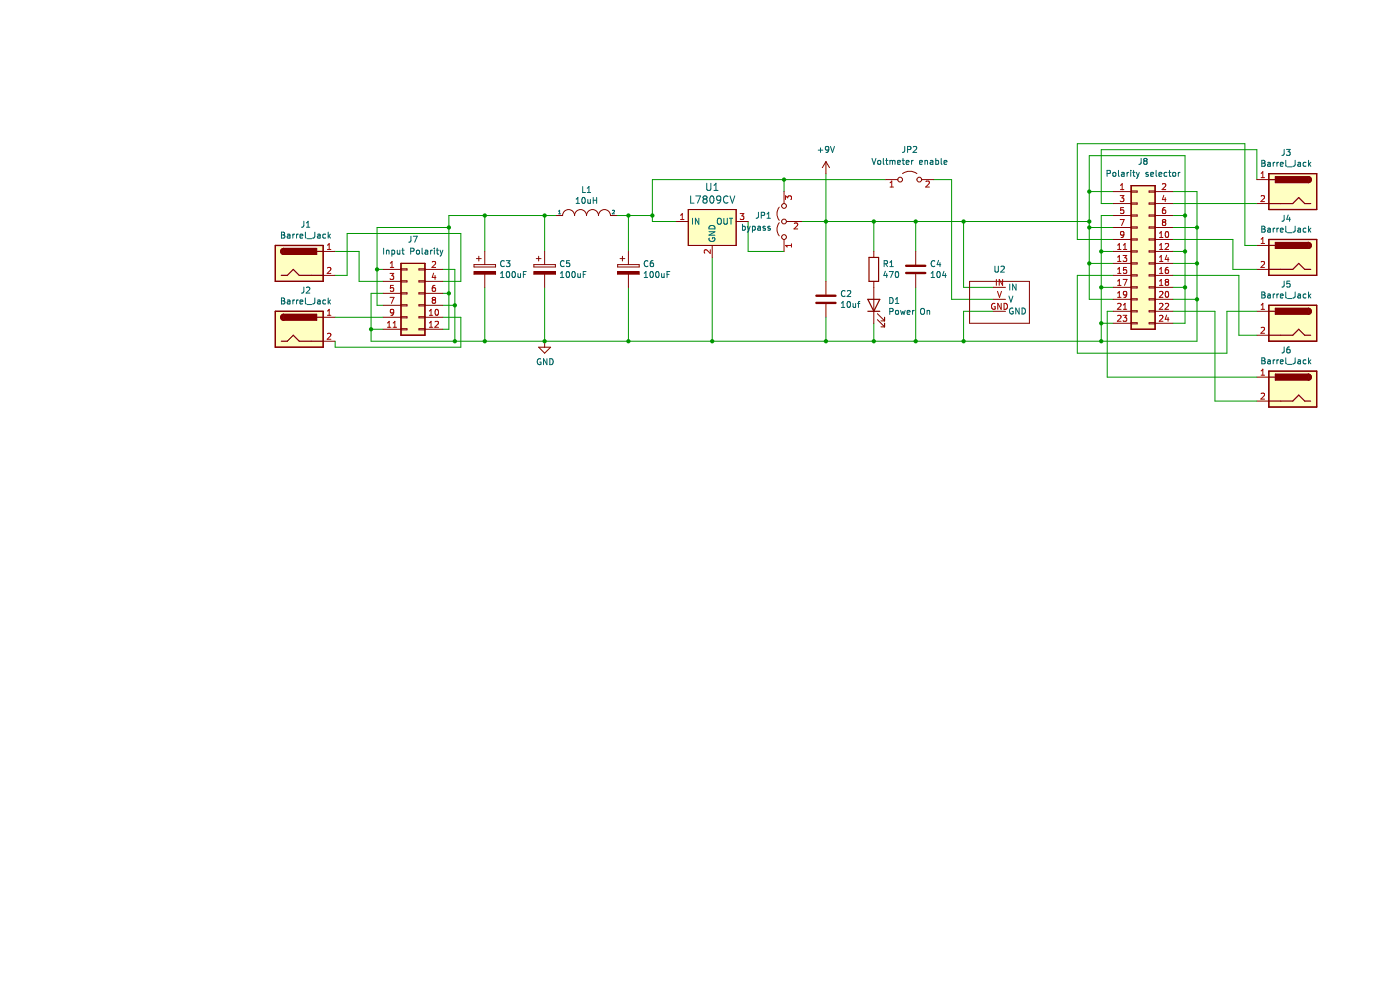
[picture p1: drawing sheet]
<svg xmlns="http://www.w3.org/2000/svg" width="297mm" height="210mm" viewBox="0 0 297 210" stroke-linecap="round" stroke-linejoin="round" font-family="sans-serif">
<path d="M58.4 66h10.2v7.7h-10.2z" fill-rule="evenodd" fill="#ffffc2"/>
<path d="M58.4 66h10.2v7.7h-10.2z" fill="none" stroke="#840000" stroke-width=".25"/>
<path d="M85.1 55.9h5v15.2h-5z" fill-rule="evenodd" fill="#ffffc2"/>
<path d="M85.1 55.9h5v15.2h-5z" fill="none" stroke="#840000" stroke-width=".25"/>
<path d="M58.4 52.1h10.2v7.6h-10.2z" fill-rule="evenodd" fill="#ffffc2"/>
<path d="M58.4 52.1h10.2v7.6h-10.2z" fill="none" stroke="#840000" stroke-width=".25"/>
<path d="M146 44.4h10.2v7.7h-10.2z" fill-rule="evenodd" fill="#ffffc2"/>
<path d="M146 44.4h10.2v7.7h-10.2z" fill="none" stroke="#840000" stroke-width=".21"/>
<path d="M269.2 36.8h10.1v7.6h-10.1z" fill-rule="evenodd" fill="#ffffc2"/>
<path d="M269.2 36.8h10.1v7.6h-10.1z" fill="none" stroke="#840000" stroke-width=".25"/>
<path d="M269.2 50.8h10.1v7.6h-10.1z" fill-rule="evenodd" fill="#ffffc2"/>
<path d="M269.2 50.8h10.1v7.6h-10.1z" fill="none" stroke="#840000" stroke-width=".25"/>
<path d="M240 39.4h5v30.4h-5z" fill-rule="evenodd" fill="#ffffc2"/>
<path d="M240 39.4h5v30.4h-5z" fill="none" stroke="#840000" stroke-width=".25"/>
<path d="M269.2 64.8h10.1v7.6h-10.1z" fill-rule="evenodd" fill="#ffffc2"/>
<path d="M269.2 64.8h10.1v7.6h-10.1z" fill="none" stroke="#840000" stroke-width=".25"/>
<path d="M269.2 78.7h10.1v7.6h-10.1z" fill-rule="evenodd" fill="#ffffc2"/>
<path d="M58.4 66h10.2v7.7h-10.2zM60.2 66.7a.63 .63 0 0 0-.6 .6 .63 .63 0 0 0 .6 .6M269.2 78.7h10.1v7.6h-10.1z" fill="none" stroke="#840000" stroke-width=".25"/>
<g fill="none" stroke="#009600" stroke-width=".21">
<path d="M166.3 38.1v2.5M175.2 36.8v22.9M187.9 38.1h-49.5v8.9h5.1M198.1 38.1h3.8v25.4h8.9M266.6 38.1v-6.3h-33v11.4h2.6M71.1 53.3h5.1v6.4h5.1M71.1 58.4h2.5v-8.9h24.2v10.2h-3.8M80 57.1h1.3M94 57.1h2.5v15.3M95.2 48.3h-15.2v16.5h1.3M102.8 45.7v7.6M115.5 45.7v7.6"/>
<path d="M118.1 45.7h-22.9v24.1h-1.2M130.8 45.7h7.6M133.3 45.7v7.6M151.1 54.6v17.8M158.7 47v6.3h7.6M170.1 47h61M185.4 47v6.3M194.3 47v6.3M204.4 47v14h6.4M231.1 48.3h5.1M231.1 40.6h5.1M231.1 55.9h5.1"/>
<path d="M233.6 53.3h2.6M236.2 58.4h-7.7v16.5h31.8v-8.9h6.3M236.2 45.7h-2.6v26.7M236.2 50.8h-7.7v-20.3h35.6v21.6h2.5M248.9 50.8h12.7v6.3h5M248.9 40.6h5v31.8h-175.2v-10.2h2.6M248.9 48.3h5M248.9 53.3h2.5M248.9 58.4h13.9v12.7h3.8M248.9 43.2h17.7M248.9 45.7h2.5M248.9 55.9h5"/>
<path d="M71.1 67.3h10.2M78.7 69.8h2.6M94 67.3h3.8v6.4h-26.7v-1.3M94 64.8h2.5M94 62.2h1.2M102.8 61v11.4M115.5 61v11.4M133.3 61v11.4M175.2 67.3v5.1M185.4 68.6v3.8M194.3 61v11.4M210.8 66h-6.4v6.4"/>
<path d="M233.6 68.6h2.6M233.6 61h2.6M236.2 63.5h-5.1v-30.5h20.3v35.6h-2.5M236.2 66h-1.3v14h31.7M248.9 66h8.8v19.1h8.9M248.9 61h2.5M248.9 63.5h5"/>
</g>
<path d="M59.7 66.9l.5-.2v1.2a.63 .63 0 0 1-.6-.4 .63 .63 0 0 1 .1-.6z" fill-rule="evenodd" fill="#840000"/>
<path d="M59.7 72.4h1.2l1.3-1.3 1.3 1.3h5.1M60.2 66.7a.63 .63 0 0 0-.6 .6 .63 .63 0 0 0 .6 .6M67.3 67.3h1.3" fill="none" stroke="#840000" stroke-width=".25"/>
<path d="M60.2 66.7h7v1.2h-7z" fill-rule="evenodd" fill="#840000"/>
<path d="M58.4 52.1h10.2v7.6h-10.2zM60.2 52.7a.63 .63 0 0 0-.6 .6 .63 .63 0 0 0 .6 .7M85.1 55.9h5v15.2h-5zM60.2 66.7h7v1.2h-7z" fill="none" stroke="#840000" stroke-width=".25"/>
<g fill="none" stroke="#840000" stroke-width=".21">
<path d="M81.3 57.1h3.8M81.3 59.7h3.8M85.1 57h1.2v.3h-1.2zM85.1 59.6h1.2v.2h-1.2zM88.9 59.6h1.2v.2h-1.2zM88.9 57h1.2v.3h-1.2zM90.1 57.1h3.9M90.1 59.7h3.9M68.6 67.3h2.5M68.6 72.4h2.5M81.3 67.3h3.8M81.3 69.8h3.8"/>
<path d="M81.3 62.2h3.8M81.3 64.8h3.8M85.1 62.1h1.2v.3h-1.2zM85.1 64.6h1.2v.3h-1.2zM85.1 67.2h1.2v.2h-1.2zM85.1 69.7h1.2v.3h-1.2zM88.9 69.7h1.2v.3h-1.2zM88.9 67.2h1.2v.2h-1.2zM88.9 64.6h1.2v.3h-1.2zM88.9 62.1h1.2v.3h-1.2zM90.1 67.3h3.9M90.1 69.8h3.9"/>
<path d="M90.1 62.2h3.9M90.1 64.8h3.9"/>
</g>
<g fill="none" stroke="#a90000" stroke-width=".21">
<path d="M82.7 58h.8l-.4 .5 .4 .1v.5l-.2 .2-.6-.2M82.8 56.7h.7M82.8 55.8l.4-.3v1.2M91.7 55.6l.5-.1 .2 .3-.8 .9h.8M92 57.9l-.3 .9h.8M92.3 58.4v.9M69.5 66.9h.7M69.5 66l.3-.4v1.3M69.5 70.8l.5-.1 .2 .4-.8 .9h.8M82.2 69.4h.7M82.2 68.5l.4-.3v1.2M82.7 63.1h.9l-.6 1.2"/>
<path d="M83.4 69.4h.7M83.4 68.5l.4-.3v1.2M83.5 60.5h-.6l-.1 .6h.6l.1 .6-.2 .1-.5-.1M83.5 66.2l-.2 .2-.4-.1v-.6l.4-.1 .2 .3v.7l-.2 .2-.4 .1M91.1 66.9h.7M91.1 66l.3-.4v1.3M91.1 68.5l.3-.3v1.2M91.1 69.4h.7M91.9 63.6l-.2 .3v.3l.2 .1h.4l.1-.2v-.2l-.2-.3M91.9 63.6l-.2-.2 .2-.3h.3l.2 .2-.2 .3M91.9 63.6h.3M92.3 68.3l.5-.1 .2 .3-.8 .9h.8"/>
<path d="M92.3 60.5l-.4 .1-.2 .2v.8l.2 .2 .5-.1-.1-.6-.4-.1-.2 .3M92.4 65.7l.2-.1a.68 .68 0 0 1 .4 .7 .68 .68 0 0 1-.4 .6l-.3-.5z"/>
</g>
<g fill="none" stroke="#006464" stroke-width=".21">
<path d="M81.4 52.6v1.3M82 53.1v.8M82 53.2l.5-.1v.8M83.1 53.1h.4l.2 .2-.1 .6h-.5M83.1 53.1v1.2M84.3 53.1v.8l.5-.1M84.8 53.1v.8M85.2 53.1h.5M85.4 52.6v1.1l.3 .2M87.1 53.3h.6l.1-.5-.7-.2v1.3M87.2 50.1l-.1 1.1-.4 .2M87.7 50.1h.8l-.5 1.3"/>
<path d="M88.4 53.2l.2-.1 .3 .1v.7l-.5-.1zM89.5 52.6v1.1l.2 .2M90.2 53.1h.5l.1 .8M90.8 53.4l-.7 .2 .2 .3h.5M91.4 53.1v.8M91.7 53.1l-.3 .2M92.1 52.6v.2M92.1 53.1v.8M92.6 53.1h.4M92.7 52.6v1.1l.3 .2M93.4 53.1l.3 .8M93.7 53.9l-.3 .4"/>
<path d="M94 53.1l-.3 .8M59.7 63.2h.4l.3 .3-.3 .3 .3 .1v.3l-.2 .3h-.5zM59.7 63.8h.4M61 63.7h.5v.8M61.5 63.9l-.6 .3 .2 .3 .4-.1M62.1 63.6v.9M62.5 63.6l-.4 .3M62.9 63.6v.9M63.3 63.6l-.4 .3M63.6 64.1l.6-.2v-.2l-.4-.1-.2 .2 .1 .6h.5M64.5 60.9l-.1 1.1-.4 .2M64.8 63.2v1.1l.2 .2"/>
<path d="M65 61l.5-.1 .2 .4-.8 .9h.8M65.2 64.6h.9M66.8 63.2l-.1 1.1-.4 .2M67.4 63.7h.5v.8M67.9 63.9l-.6 .3 .2 .3 .4-.1M69.1 63.7l-.4-.1-.2 .3 .1 .5h.5M69.6 63.2v1.3M69.7 64l.4 .5M70.1 63.6l-.5 .5"/>
</g>
<path d="M59.7 52.9l.5-.2v1.3a.63 .63 0 0 1-.6-.4 .63 .63 0 0 1 .1-.7z" fill-rule="evenodd" fill="#840000"/>
<path d="M59.7 58.4h1.2l1.3-1.3 1.3 1.3h5.1M60.2 52.7a.63 .63 0 0 0-.6 .6 .63 .63 0 0 0 .6 .7M67.3 53.3h1.3" fill="none" stroke="#840000" stroke-width=".25"/>
<path d="M60.2 52.7h7v1.3h-7z" fill-rule="evenodd" fill="#840000"/>
<path d="M60.2 52.7h7v1.3h-7z" fill="none" stroke="#840000" stroke-width=".25"/>
<g fill="none" stroke="#840000" stroke-width=".21">
<path d="M175.2 34.3v2.5M175.2 34.3l-.7 1.3M175.2 34.3l.8 1.3M68.6 53.3h2.5M68.6 58.4h2.5M131 56.1h4.6v.5h-4.6zM131.5 54.9h1.1M132 54.4v1M143.5 47h2.5M146 44.4h10.2v7.7h-10.2zM151.1 52.1v2.5M156.2 47h2.5"/>
<path d="M165.3 47.2a2.26 2.26 0 0 0 0 2.8M165.3 43.9a2.26 2.26 0 0 0 0 2.8M166.3 40.6v2.6M166.3 50.8v2.5M166.8 47h3.3M175.2 59.7v2.8M175.2 64.5v2.8"/>
<circle cx="166.3" cy="47" r=".51"/>
<circle cx="166.3" cy="50.3" r=".51"/>
<circle cx="166.3" cy="43.7" r=".51"/>
</g>
<path d="M69.5 52.9h.7M69.5 52l.3-.4v1.3M69.5 56.8l.5-.1 .2 .4-.8 .9h.8M144.4 46.6h.7M144.4 45.7l.3-.4v1.3M150.7 53v.8l-.9-.8-.4 .2 .1 .5M157 45.3h.8l-.4 .5 .3 .1v.5l-.1 .2-.6-.2M166.6 42.3v-.8l.5 .5 .1-.4h.6l.1 .2-.1 .5M167.9 51.7v.7M167.9 52.1h-1.3l.4 .3M168.5 47.4l.5-.1 .2 .4-.8 .9h.8" fill="none" stroke="#a90000" stroke-width=".21"/>
<g fill="none" stroke="#006464" stroke-width=".21">
<path d="M149.9 38.9v1.2l.3 .3 .5-.1 .1-.2v-1.2M151.5 39.3l.4-.4v1.5M173.6 31.8h.9M174.1 31.4v.9M175.8 31.6l-.2 .2h-.4v-.6l.4-.1 .2 .2v.7l-.2 .3h-.4M176.2 31.1l.4 1.2 .4-1.2M59.7 49.2h.4l.3 .3-.3 .3 .3 .2v.3l-.2 .2h-.5zM59.7 49.8h.4M61 49.7h.5v.8M61.5 50l-.6 .2 .2 .3h.4M62.1 49.7v.8M62.5 49.7l-.4 .2"/>
<path d="M62.9 49.7v.8M63.3 49.7l-.4 .2M63.6 50.1l.6-.1v-.3h-.4l-.2 .1 .1 .7h.5M64.5 46.9l-.1 1.1-.4 .2M64.8 49.2v1.1l.2 .2M65 48.2h.7M65 47.3l.4-.4v1.3M65.2 50.6h.9M66.8 49.2l-.1 1.1-.4 .2M67.4 49.7h.5v.8M67.9 50l-.6 .2 .2 .3h.4M69.1 49.7h-.4l-.2 .2 .1 .6h.5"/>
<path d="M69.6 49.2v1.3M69.7 50l.4 .5M70.1 49.7l-.5 .5M146.5 41.6v1.5h.7M146.9 46.3v1.3M147.6 41.6h1l-.6 1.5M148.3 46.3v1.3l-.8-1.3v1.3M149.4 42.2l-.3 .3 .1 .4 .2 .2 .5-.1 .1-.2-.1-.4-.2-.2M149.4 42.2l-.3-.3 .3-.3h.5l.1 .3-.3 .3M149.4 42.2h.3M150.4 49.2h1.3l-1.3 .7h1.3M150.5 50.5a.58 .58 0 0 0 .5 .7 .58 .58 0 0 0 .5-.8h-.4v.3"/>
<path d="M150.6 48a.66 .66 0 0 1 .7-.1 .66 .66 0 0 1 .4 .7h-1.3zM150.7 41.7l.2-.1a.81 .81 0 0 1 .6 .7 .81 .81 0 0 1-.6 .8l-.2-.2-.1-.4zM151.5 40.4h.8M152.2 46.5l.3-.2a.43 .43 0 0 1 .5 .4v.4a.42 .42 0 0 1-.4 .5 .42 .42 0 0 1-.4-.5zM152.9 42.2l-.3 .3h-.3l-.3-.3 .2-.6h.4l.2 .1a1.01 1.01 0 0 1-.3 1.4h-.3M153.6 46.3v1l.2 .3 .4-.1 .1-.2v-1M154.4 41.7a.72 .72 0 0 0-1 .5 .72 .72 0 0 0 .7 .9l.3-.2M154.7 46.3h.7M154.9 41.6l.5 1.5 .5-1.5M155.1 46.3v1.3M157.5 47.6v1.2M157.5 48.1l.4-.1 .2 .2-.1 .6h-.5"/>
<path d="M158.5 48l.3 .8M158.8 48.8l-.3 .5M159.1 48l-.3 .8M159.6 48.1l.4-.1 .2 .2-.1 .6h-.5M159.6 48v1.3M160.8 48.1h.5v.7M160.9 45l-.1 1.1-.4 .2M161.3 48.3l-.6 .2 .2 .3h.4M161.5 45.7l.6-.1 .1-.5-.7-.1v1.3M162.3 48.1l-.3-.1-.1 .2v.2l.4 .1v.3h-.4M162.7 46.3h.7M162.7 45.4l.4-.4v1.3"/>
<path d="M163.4 48.1l-.3-.1-.2 .2 .1 .2 .4 .1v.3h-.5M178.5 65.2h.7M178.5 64.3l.4-.4v1.3M179.3 61.8a.56 .56 0 0 0-.8 .5 .56 .56 0 0 0 .8 .5M179.8 61.8l.4-.2 .3 .4-.8 .9h.8M179.9 64l.1-.1a.68 .68 0 0 1 .4 .7 .68 .68 0 0 1-.4 .6 .84 .84 0 0 1-.1-1.2zM181 64.4v.8l.5-.1M181.5 64.4v.8M181.9 64.4h.5M182.4 63.9l-.3 .2v1.1"/>
</g>
<path d="M173.2 64.3h4M173.2 62.7h4" fill="none" stroke="#840000" stroke-width=".51"/>
<path d="M131 57.7h4.6v.5h-4.6z" fill-rule="evenodd" fill="#840000"/>
<path d="M131 57.7h4.6v.5h-4.6zM133.3 53.3v2.8M133.3 58.2v2.8" fill="none" stroke="#840000" stroke-width=".21"/>
<path d="M136.7 58.9h.7M136.7 58l.3-.4v1.3M137.5 55.4a.56 .56 0 0 0-.8 .5 .56 .56 0 0 0 .8 .5M138 57.7l.2-.1a.68 .68 0 0 1 .4 .6 .68 .68 0 0 1-.4 .7l-.3-.5zM138.5 55.3h-.3l-.2 .3-.1 .7 .3 .3 .4-.2-.1-.6h-.3l-.3 .2M139.2 57.7l.2-.1a.68 .68 0 0 1 .4 .6 .68 .68 0 0 1-.4 .7l-.3-.5zM140.4 58v.8l.5-.1M140.9 58v.9M141.5 58.2h.4M142.1 57.6h-.6v1.3" fill="none" stroke="#006464" stroke-width=".21"/>
<path d="M269.2 36.8h10.1v7.6h-10.1zM277.6 37.5a.63 .63 0 0 1 .6 .6 .63 .63 0 0 1-.6 .6" fill="none" stroke="#840000" stroke-width=".25"/>
<path d="M277.6 37.5a.63 .63 0 0 1 .6 .6 .63 .63 0 0 1-.6 .6z" fill-rule="evenodd" fill="#840000"/>
<path d="M269.2 38.1h1.2M277.6 37.5a.63 .63 0 0 1 .6 .6 .63 .63 0 0 1-.6 .6M269.2 43.2h5l1.3-1.3 1.3 1.3h1.3" fill="none" stroke="#840000" stroke-width=".25"/>
<path d="M270.6 37.5h7v1.2h-7z" fill-rule="evenodd" fill="#840000"/>
<path d="M270.6 37.5h7v1.2h-7zM269.2 50.8h10.1v7.6h-10.1zM277.6 51.4a.63 .63 0 0 1 .6 .7 .63 .63 0 0 1-.6 .6" fill="none" stroke="#840000" stroke-width=".25"/>
<path d="M266.6 38.1h2.6M266.6 43.2h2.6" fill="none" stroke="#840000" stroke-width=".21"/>
<path d="M267.5 37.7h.8M267.5 36.8l.4-.4v1.3M267.5 41.6l.5-.1 .3 .4-.8 .9h.8" fill="none" stroke="#a90000" stroke-width=".21"/>
<g fill="none" stroke="#006464" stroke-width=".21">
<path d="M267.7 34h.4l.2 .2-.2 .4 .2 .1 .1 .3-.2 .3h-.5zM267.7 34.6h.4M269 34.5h.4l.1 .8M269.5 34.7l-.6 .3 .2 .3 .4-.1M270.1 34.4v.9M270.5 34.4l-.4 .3M270.9 34.4v.9M271.3 34.4l-.4 .3M271.6 34.9l.6-.2v-.2l-.4-.1-.2 .2 .1 .6h.5M272.4 31.7v1.1l-.5 .2M272.8 34v1.1l.1 .2M272.9 31.7h.8l-.4 .5 .3 .1v.5l-.1 .2-.6-.2"/>
<path d="M273.1 35.4h1M274.8 34l-.1 1.1-.4 .2M275.4 34.5h.4l.1 .8M275.9 34.7l-.6 .3 .2 .3 .4-.1M277.1 34.5l-.4-.1-.2 .3 .1 .5h.5M277.6 34v1.3M277.7 34.8l.4 .5M278.1 34.4l-.5 .5"/>
</g>
<path d="M277.6 51.4a.63 .63 0 0 1 .6 .7 .63 .63 0 0 1-.6 .6z" fill-rule="evenodd" fill="#840000"/>
<path d="M269.2 52.1h1.2M269.2 57.1h5l1.3-1.2 1.3 1.2h1.3M277.6 51.4a.63 .63 0 0 1 .6 .7 .63 .63 0 0 1-.6 .6" fill="none" stroke="#840000" stroke-width=".25"/>
<path d="M270.6 51.4h7v1.3h-7z" fill-rule="evenodd" fill="#840000"/>
<path d="M240 39.4h5v30.4h-5zM270.6 51.4h7v1.3h-7z" fill="none" stroke="#840000" stroke-width=".25"/>
<g fill="none" stroke="#840000" stroke-width=".21">
<path d="M100.6 56.1h4.5v.5h-4.5zM101.1 54.9h1M101.6 54.4v1M236.2 40.6h3.8M236.2 50.8h3.8M236.2 53.3h3.8M236.2 55.9h3.8M236.2 58.4h3.8M236.2 43.2h3.8M236.2 45.7h3.8M236.2 48.3h3.8M240 40.5h1.2v.3h-1.2z"/>
<path d="M240 43.1h1.2v.2h-1.2zM240 45.6h1.2v.2h-1.2zM240 48.1h1.2v.3h-1.2zM240 50.7h1.2v.2h-1.2zM240 53.2h1.2v.3h-1.2zM240 55.7h1.2v.3h-1.2zM240 58.3h1.2v.2h-1.2zM243.8 58.3h1.2v.2h-1.2zM243.8 55.7h1.2v.3h-1.2zM243.8 53.2h1.2v.3h-1.2zM243.8 50.7h1.2v.2h-1.2zM243.8 48.1h1.2v.3h-1.2z"/>
<path d="M243.8 45.6h1.2v.2h-1.2zM243.8 43.1h1.2v.2h-1.2zM243.8 40.5h1.2v.3h-1.2zM245 40.6h3.9M245 50.8h3.9M245 53.3h3.9M245 55.9h3.9M245 58.4h3.9M245 43.2h3.9M245 45.7h3.9M245 48.3h3.9M266.6 52.1h2.6"/>
<path d="M266.6 57.1h2.6M236.2 61h3.8M236.2 63.5h3.8M236.2 66h3.8M236.2 68.6h3.8M240 60.8h1.2v.3h-1.2zM240 63.4h1.2v.2h-1.2zM240 65.9h1.2v.3h-1.2zM240 68.4h1.2v.3h-1.2zM243.8 68.4h1.2v.3h-1.2zM243.8 65.9h1.2v.3h-1.2zM243.8 63.4h1.2v.2h-1.2z"/>
<path d="M243.8 60.8h1.2v.3h-1.2zM245 61h3.9M245 63.5h3.9M245 66h3.9M245 68.6h3.9"/>
</g>
<g fill="none" stroke="#a90000" stroke-width=".21">
<path d="M237.7 39.3l.4-.3v1.2M246.6 39.1l.5-.1 .2 .3-.8 .9h.8M237.1 55.5h.7M237.1 52.9h.7M237.1 52l.4-.4v1.3M237.1 54.6l.4-.4v1.3M237.1 57.1l.4-.4v1.3M237.1 59.6l.4-.3v1.2M237.1 58h.7M237.6 41.5h.8l-.4 .5 .4 .1v.5l-.2 .2-.6-.2M237.6 46.6h.9l-.6 1.2M237.7 40.2h.7"/>
<path d="M238.2 54.2h.8l-.4 .5 .4 .1v.5l-.2 .2-.6-.2M238.2 59.3h.9l-.6 1.2M238.3 52.9h.7M238.3 52l.4-.4v1.3M238.4 44h-.6l-.1 .6h.6l.1 .6-.2 .1-.5-.1M238.4 49.7l-.2 .2-.4-.1v-.6l.4-.1 .2 .3v.7l-.2 .2-.4 .1M239 56.7h-.6l-.1 .6h.6l.1 .6-.2 .1-.5-.1M246 55.5h.7M246 50.4h.7M246 49.5l.3-.4v1.3M246 52l.3-.4v1.3M246 54.6l.3-.4v1.3"/>
<path d="M246 57.1l.3-.4v1.3M246 59.6l.3-.3v1.2M246 52.9h.7M246 58h.7M246.8 47.1l-.2-.2 .2-.3h.3l.2 .2-.2 .3M246.8 47.1l-.2 .3v.3l.2 .1h.4l.1-.2v-.2l-.2-.3M246.8 47.1h.3M246.9 41.4l-.3 .9h.8M247.2 51.8l.5-.2 .2 .4-.8 .9h.8M247.2 41.9v.9M247.2 44l-.4 .1-.2 .2v.8l.2 .2 .5-.1-.1-.6-.4-.1-.2 .3M247.3 49.2l.2-.1a.68 .68 0 0 1 .4 .6 .68 .68 0 0 1-.4 .7l-.3-.5z"/>
<path d="M247.4 59.8l-.2-.2 .2-.3h.3l.2 .2-.2 .3M247.4 59.8l-.2 .3 .1 .3 .1 .1h.4l.1-.2v-.2l-.2-.3M247.4 59.8h.3M247.5 54.1l-.3 .9h.8M247.8 56.7l-.4 .1-.1 .2-.1 .8 .2 .2 .5-.1-.1-.6-.4-.1-.2 .3M247.8 54.6v.9M267.5 51.6h.8M267.5 50.7l.4-.3v1.2M267.5 55.6l.5-.1 .3 .3-.8 .9h.8M237.1 62.2l.4-.4v1.3M237.1 60.5h.7M237.1 64.5l.5-.2 .2 .4-.8 .9h.8"/>
<path d="M237.1 63.1h.7M237.1 67l.5-.1 .2 .3-.8 1h.8M238.2 66.9h.8l-.4 .5 .4 .1v.5l-.2 .2-.6-.2M238.3 64.7l.4-.4v1.3M238.3 65.6h.7M239 62.4l-.2 .2-.4-.1v-.6l.4-.1 .2 .2v.8l-.2 .2-.4 .1M246 60.5h.7M246 61.9l.5-.1 .2 .4-.8 .9h.8M246 64.5l.5-.2 .2 .4-.8 .9h.8M246 67l.5-.1 .2 .3-.8 1h.8M247.2 64.5l.5-.2 .2 .4-.8 .9h.8M247.3 61.9l.2-.1a.68 .68 0 0 1 .4 .6 .68 .68 0 0 1-.4 .7l-.3-.5z"/>
<path d="M247.5 66.8l-.3 .9h.8M247.8 67.3v.9"/>
</g>
<g fill="none" stroke="#006464" stroke-width=".21">
<path d="M234.9 36.8l.6-.1v-.4l-.6-.2v1.3M236.1 36.7l.2-.1 .4 .1-.1 .6h-.5zM237.3 36.1v1.1l.2 .2M237.9 36.6h.5l.1 .8M238.5 36.9l-.6 .2 .2 .3 .4-.1M239.1 36.6v.8M239.5 36.6l-.4 .2M239.9 36.1v.2M239.9 36.6v.8M240.3 36.6h.5M240.5 36.1v1.1l.3 .2M241.1 36.6l.3 .8"/>
<path d="M241.4 37.4l-.3 .4M241.7 36.6l-.3 .8M242.1 33.6l-.1 1.1-.4 .2M242.9 34.1l-.3 .3 .1 .3 .2 .2 .3-.1 .2-.2v-.2l-.3-.3M242.9 34.1l-.3-.2 .3-.3h.2l.3 .2-.3 .3M242.9 34.1h.2M243.6 36.6h-.3l-.2 .1v.2l.5 .1v.3h-.5M244.1 37l.6-.1v-.3h-.4l-.2 .1 .1 .6h.5M245.3 36.1v1.1l.1 .2M245.9 37l.6-.1-.1-.3h-.4l-.1 .1v.6h.5M247.6 36.6h-.4l-.2 .2 .1 .5h.5M247.9 36.6h.5"/>
<path d="M248.1 36.1v1.1l.3 .2M248.8 36.7l.2-.1 .4 .1-.1 .6h-.5zM250 36.6v.8M250.3 36.6l-.3 .2M267.7 48h.4l.2 .2-.2 .4 .2 .1 .1 .3-.2 .2h-.5zM267.7 48.6h.4M269 48.5h.4l.1 .7M269.5 48.7l-.6 .2 .2 .3h.4M270.1 48.4v.8M270.5 48.4l-.4 .2M270.9 48.4v.8M271.3 48.4l-.4 .2"/>
<path d="M271.6 48.8l.6-.1v-.2l-.4-.1-.2 .2 .1 .6h.5M272.4 45.7v1.1l-.5 .1M272.8 48v1.1l.1 .1M273.1 49.4h1M273.3 45.6l-.3 .9h.8M273.6 46.1v.8M274.8 48l-.1 1.1-.4 .1M275.4 48.5h.4l.1 .7M275.9 48.7l-.6 .2 .2 .3h.4M277.1 48.5l-.4-.1-.2 .2 .1 .6h.5M277.6 48v1.2M277.7 48.8l.4 .4"/>
<path d="M278.1 48.4l-.5 .5"/>
</g>
<path d="M100.6 57.7h4.5v.5h-4.5z" fill-rule="evenodd" fill="#840000"/>
<path d="M100.6 57.7h4.5v.5h-4.5zM102.8 53.3v2.8M102.8 58.2v2.8M113.3 56.1h4.5v.5h-4.5zM113.8 54.9h1M114.3 54.4v1" fill="none" stroke="#840000" stroke-width=".21"/>
<path d="M106.2 58.9h.7M106.2 58l.4-.4v1.3M107 55.4a.56 .56 0 0 0-.8 .5 .56 .56 0 0 0 .8 .5M107.4 55.3h.8l-.4 .5 .3 .1v.5l-.2 .2-.5-.2M107.5 57.7l.2-.1a.68 .68 0 0 1 .4 .6 .68 .68 0 0 1-.4 .7l-.3-.5zM108.7 57.7l.2-.1a.68 .68 0 0 1 .5 .6 .68 .68 0 0 1-.5 .7l-.3-.5zM109.9 58v.8l.5-.1M110.4 58v.9M111 58.2h.5M111.6 57.6h-.6v1.3" fill="none" stroke="#006464" stroke-width=".21"/>
<path d="M113.3 57.7h4.5v.5h-4.5z" fill-rule="evenodd" fill="#840000"/>
<path d="M113.3 57.7h4.5v.5h-4.5zM115.5 53.3v2.8M115.5 58.2v2.8M118.1 45.7h1.2a1.27 1.27 0 0 1 1.3-1.2 1.27 1.27 0 0 1 1.3 1.2 1.27 1.27 0 0 1 1.3-1.2 1.27 1.27 0 0 1 1.2 1.2 1.27 1.27 0 0 1 1.3-1.2 1.27 1.27 0 0 1 1.3 1.2 1.27 1.27 0 0 1 1.2-1.2 1.27 1.27 0 0 1 1.3 1.2h1.3M114.3 73.7h2.5l-1.3 1.2zM115.5 72.4v1.3" fill="none" stroke="#840000" stroke-width=".21"/>
<g fill="none" stroke="#006464" stroke-width=".21">
<path d="M123.6 39.6v1.2h.6M124.6 39.9l.3-.3v1.2M118.5 45.4h.4M118.5 44.8l.2-.2v.8M118.9 58.9h.7M118.9 58l.4-.4v1.3M119.7 55.4a.56 .56 0 0 0-.8 .5 .56 .56 0 0 0 .8 .5M120.2 57.7l.2-.1a.68 .68 0 0 1 .4 .6 .68 .68 0 0 1-.4 .7l-.3-.5zM120.8 55.3h-.6v.6l.6-.1v.6l-.2 .2-.4-.2M121.4 57.7l.2-.1a.68 .68 0 0 1 .5 .6 .68 .68 0 0 1-.5 .7l-.3-.5zM122.2 42.2l.4-.3v1.2M122.2 43.1h.7"/>
<path d="M122.6 58v.8l.5-.1M123.1 58v.9M123.6 42l.1-.1a.68 .68 0 0 1 .5 .6 .68 .68 0 0 1-.5 .6l-.3-.4zM123.7 58.2h.4M124.3 57.6h-.6v1.3M124.6 40.8h.7M124.7 42.3l.1 .8 .4-.1M125.2 42.3v.8M125.8 41.9v1.2M125.8 42.5h.8M126.6 41.9v1.2M130 44.6l-.1 .1"/>
<path d="M130 44.6h.3M130.3 44.6v.1M130.3 44.7v.2l-.4 .5h.5M114.7 76.1a.58 .58 0 0 0-.7 .6 .58 .58 0 0 0 .8 .5v-.4h-.3M116 76.1v1.3l-.7-1.3v1.3M116.6 76.1a.64 .64 0 0 1 .8 .6 .64 .64 0 0 1-.8 .7z"/>
</g>
<path d="M269.2 64.8h10.1v7.6h-10.1zM277.6 65.4a.63 .63 0 0 1 .6 .6 .63 .63 0 0 1-.6 .7" fill="none" stroke="#840000" stroke-width=".25"/>
<path d="M277.6 65.4a.63 .63 0 0 1 .6 .6 .63 .63 0 0 1-.6 .7z" fill-rule="evenodd" fill="#840000"/>
<path d="M269.2 66h1.2M269.2 71.1h5l1.3-1.3 1.3 1.3h1.3M277.6 65.4a.63 .63 0 0 1 .6 .6 .63 .63 0 0 1-.6 .7" fill="none" stroke="#840000" stroke-width=".25"/>
<path d="M270.6 65.4h7v1.3h-7z" fill-rule="evenodd" fill="#840000"/>
<path d="M269.2 78.7h10.1v7.6h-10.1zM270.6 65.4h7v1.3h-7zM277.6 79.4a.63 .63 0 0 1 .6 .6 .63 .63 0 0 1-.6 .6" fill="none" stroke="#840000" stroke-width=".25"/>
<path d="M266.6 66h2.6M266.6 71.1h2.6" fill="none" stroke="#840000" stroke-width=".21"/>
<path d="M267.5 65.6h.8M267.5 64.7l.4-.4v1.3M267.5 69.5l.5-.1 .3 .4-.8 .9h.8" fill="none" stroke="#a90000" stroke-width=".21"/>
<g fill="none" stroke="#006464" stroke-width=".21">
<path d="M272.4 59.6v1.1l-.5 .2M273.6 59.6h-.6v.6h.6v.6l-.1 .1-.5-.1M267.7 61.9h.4l.2 .3-.2 .3 .2 .2 .1 .3-.2 .2h-.5zM267.7 62.5h.4M269 62.4h.4l.1 .8M269.5 62.7l-.6 .2 .2 .3 .4-.1M270.1 62.4v.8M270.5 62.4l-.4 .2M270.9 62.4v.8M271.3 62.4l-.4 .2M271.6 62.8l.6-.1v-.3h-.4l-.2 .1 .1 .6h.5M272.8 61.9v1.1l.1 .2"/>
<path d="M273.1 63.3h1M274.8 61.9l-.1 1.1-.4 .2M275.4 62.4h.4l.1 .8M275.9 62.7l-.6 .2 .2 .3 .4-.1M277.1 62.4h-.4l-.2 .2 .1 .5h.5M277.6 61.9v1.3M277.7 62.7l.4 .5M278.1 62.4l-.5 .4"/>
</g>
<path d="M277.6 79.4a.63 .63 0 0 1 .6 .6 .63 .63 0 0 1-.6 .6z" fill-rule="evenodd" fill="#840000"/>
<path d="M269.2 80h1.2M277.6 79.4a.63 .63 0 0 1 .6 .6 .63 .63 0 0 1-.6 .6M269.2 85.1h5l1.3-1.3 1.3 1.3h1.3" fill="none" stroke="#840000" stroke-width=".25"/>
<path d="M270.6 79.4h7v1.2h-7z" fill-rule="evenodd" fill="#840000"/>
<path d="M184.4 54.6h2v5.1h-2zM184.1 66h2.5M184.1 63.5h2.5l-1.2 2.5zM270.6 79.4h7v1.2h-7z" fill="none" stroke="#840000" stroke-width=".25"/>
<g fill="none" stroke="#840000" stroke-width=".21">
<path d="M187.9 38.1h2.6M191.5 36.8a2.54 2.54 0 0 1 3 0M195.5 38.1h2.6M185.4 53.3v1.3M185.4 59.7v8.9M194.3 53.3v2.8M194.3 58.2v2.8M205.7 59.7h12.7v8.9h-12.7zM186.1 67.8l1.6 1.5M186.1 66.5l1.6 1.6M186.9 69.3h.8M186.9 68.1h.8"/>
<path d="M187.7 67.3v.8M187.7 68.6v.7M210.8 66h2.5M210.8 61h2.5M210.8 63.5h2.5M266.6 80h2.6M266.6 85.1h2.6"/>
<circle cx="191" cy="38.1" r=".51"/>
<circle cx="195" cy="38.1" r=".51"/>
</g>
<path d="M188.8 39.7h.7M188.8 38.8l.4-.4v1.3M196.4 38.5l.5-.1 .3 .4-.8 .9h.8M211.4 59.3v1.2M212.7 59.3v1.2l-.7-1.2v1.2M211.1 64.4a.58 .58 0 0 0-.8 .6 .58 .58 0 0 0 .8 .5v-.4h-.2M211.6 61.8l.4 1.3 .5-1.3M212.4 64.3v1.3l-.7-1.3v1.3M213 64.3a.64 .64 0 0 1 .7 .7 .64 .64 0 0 1-.7 .6zM267.5 79.6h.8M267.5 78.7l.4-.4v1.3M267.5 83.5l.5-.1 .3 .4-.8 .9h.8" fill="none" stroke="#a90000" stroke-width=".21"/>
<g fill="none" stroke="#006464" stroke-width=".21">
<path d="M185 33.6l.4 1.3 .4-1.3M186.2 34.1l.2-.1 .4 .1-.1 .7-.5-.1zM187.4 33.6v1.1l.2 .2M187.9 34h.5M188.1 33.6v1.1l.3 .2M188.8 34.1l.4-.1 .1 .2M188.8 34v.9M189.3 34.2l.2-.2 .3 .1 .1 .8M189.3 34.2v.7M190.4 34.4l.6-.1v-.2l-.4-.1-.2 .2 .1 .6h.5M191.4 34h.5M191.6 33.6v1.1l.3 .2"/>
<path d="M191.9 31.1v1l-.5 .2M192.2 34.4l.6-.1v-.2l-.4-.1-.2 .2 .1 .6h.5M192.5 31.7h.6l.1-.5-.7-.1v1.2M193.4 34v.9M193.7 31.2l.5-.1 .3 .3-.8 .9h.8M193.7 34l-.3 .3M195.1 34.4l.6-.1-.1-.2-.3-.1-.2 .2v.6h.5M196.2 34.1h.5l.1 .8M196.2 34v.9M197.4 34.1h.5v.8M197.9 34.3l-.6 .3 .2 .3 .4-.1M198.5 34.1l.4-.1 .2 .3-.1 .5h-.5"/>
<path d="M198.5 33.6v1.3M199.7 33.6v1.1l.2 .2M200.3 34.4l.6-.1-.1-.2-.3-.1-.2 .2v.6h.5M187.6 56l.6-.1v-.5l-.6-.1v1.3M187.8 57.5l-.3 .9h.8M187.9 56l.4 .6M188.1 58v.9M188.7 57.6h.8l-.5 1.3M188.8 56.6h.7M188.8 55.6l.3-.3v1.3M190 57.7l.2-.1a.68 .68 0 0 1 .5 .6 .68 .68 0 0 1-.5 .7l-.3-.5zM197.5 58.9h.8"/>
<path d="M197.5 58l.4-.4v1.3M198.3 55.4a.56 .56 0 0 0-.8 .5 .56 .56 0 0 0 .8 .5M198.9 57.7l.1-.1a.68 .68 0 0 1 .5 .6 .68 .68 0 0 1-.5 .7l-.3-.5zM199.1 55.2l-.3 .9h.8M199.4 55.7v.9M200.3 57.5l-.3 .9h.7M200.6 58v.9M211.1 56.5v1l.2 .2h.4l.1-.2v-1M212.3 56.6l.5-.1 .3 .3-.8 .9h.8M188.8 66.1l.6-.1v-.5l-.6-.1v1.3M188.8 63.1a.64 .64 0 0 1 .7 .6 .64 .64 0 0 1-.7 .7zM190 64.4h.7"/>
<path d="M190 63.5l.3-.4v1.3M190 66l.2-.2 .4 .2-.1 .6h-.5zM191.1 65.8l.2 .9 .2-.6 .3 .6 .2-.9M192.4 66.3l.6-.2v-.2l-.4-.1-.2 .2 .1 .6h.5M193.6 65.8v.9M194 65.8l-.4 .3M195.5 65.5l.1-.1a.43 .43 0 0 1 .5 .4v.5a.42 .42 0 0 1-.4 .4 .42 .42 0 0 1-.4-.4zM196.7 66l.5-.1v.8M196.7 65.8v.9M214 62.8l.5 1.3 .4-1.3M214.2 60.3v1.2M214.9 65.4a.58 .58 0 0 0-.8 .6 .58 .58 0 0 0 .8 .5v-.4h-.2"/>
<path d="M215.5 60.3v1.2l-.7-1.2v1.2M216.2 65.3v1.3l-.7-1.3v1.3M216.8 65.3a.64 .64 0 0 1 .7 .7 .64 .64 0 0 1-.7 .6zM267.7 75.9h.4l.2 .2-.2 .4 .2 .1 .1 .3-.2 .3h-.5zM267.7 76.5h.4M269 76.4h.4l.1 .8M269.5 76.6l-.6 .3 .2 .3 .4-.1M270.1 76.3v.9M270.5 76.3l-.4 .3M270.9 76.3v.9M271.3 76.3l-.4 .3M271.6 76.8l.6-.2v-.2l-.4-.1-.2 .2 .1 .6h.5"/>
<path d="M272.4 73.6v1.1l-.5 .2M272.8 75.9v1.1l.1 .2M273.1 77.3h1M273.6 73.6l-.4 .1-.2 .2v.7l.2 .3 .4-.2v-.6h-.4l-.2 .2M274.8 75.9l-.1 1.1-.4 .2M275.4 76.4h.4l.1 .8M275.9 76.6l-.6 .3 .2 .3 .4-.1M277.1 76.4l-.4-.1-.2 .3 .1 .5h.5M277.6 75.9v1.3M277.7 76.7l.4 .5M278.1 76.3l-.5 .5"/>
</g>
<path d="M192.2 57.9h4.1M192.2 56.4h4.1" fill="none" stroke="#840000" stroke-width=".51"/>
<g fill="#009600">
<circle cx="96.5" cy="64.8" r=".46"/>
<circle cx="78.7" cy="69.8" r=".46"/>
<circle cx="95.2" cy="62.2" r=".46"/>
<circle cx="95.2" cy="48.3" r=".46"/>
<circle cx="80" cy="57.1" r=".46"/>
<circle cx="151.1" cy="72.4" r=".46"/>
<circle cx="185.4" cy="72.4" r=".46"/>
<circle cx="175.2" cy="72.4" r=".46"/>
<circle cx="166.3" cy="38.1" r=".46"/>
<circle cx="194.3" cy="47" r=".46"/>
<circle cx="185.4" cy="47" r=".46"/>
<circle cx="175.2" cy="47" r=".46"/>
<circle cx="231.1" cy="40.6" r=".46"/>
<circle cx="251.4" cy="45.7" r=".46"/>
<circle cx="253.9" cy="48.3" r=".46"/>
<circle cx="96.5" cy="72.4" r=".46"/>
<circle cx="102.8" cy="72.4" r=".46"/>
<circle cx="115.5" cy="45.7" r=".46"/>
<circle cx="102.8" cy="45.7" r=".46"/>
<circle cx="133.3" cy="45.7" r=".46"/>
<circle cx="138.4" cy="45.7" r=".46"/>
<circle cx="115.5" cy="72.4" r=".46"/>
<circle cx="133.3" cy="72.4" r=".46"/>
<circle cx="251.4" cy="53.3" r=".46"/>
<circle cx="253.9" cy="55.9" r=".46"/>
<circle cx="251.4" cy="61" r=".46"/>
<circle cx="233.6" cy="61" r=".46"/>
<circle cx="233.6" cy="68.6" r=".46"/>
<circle cx="233.6" cy="72.4" r=".46"/>
<circle cx="253.9" cy="63.5" r=".46"/>
<circle cx="231.1" cy="55.9" r=".46"/>
<circle cx="204.4" cy="72.4" r=".46"/>
<circle cx="231.1" cy="47" r=".46"/>
<circle cx="231.1" cy="48.3" r=".46"/>
<circle cx="233.6" cy="53.3" r=".46"/>
<circle cx="194.3" cy="72.4" r=".46"/>
<circle cx="204.4" cy="47" r=".46"/>
</g>
</svg>
